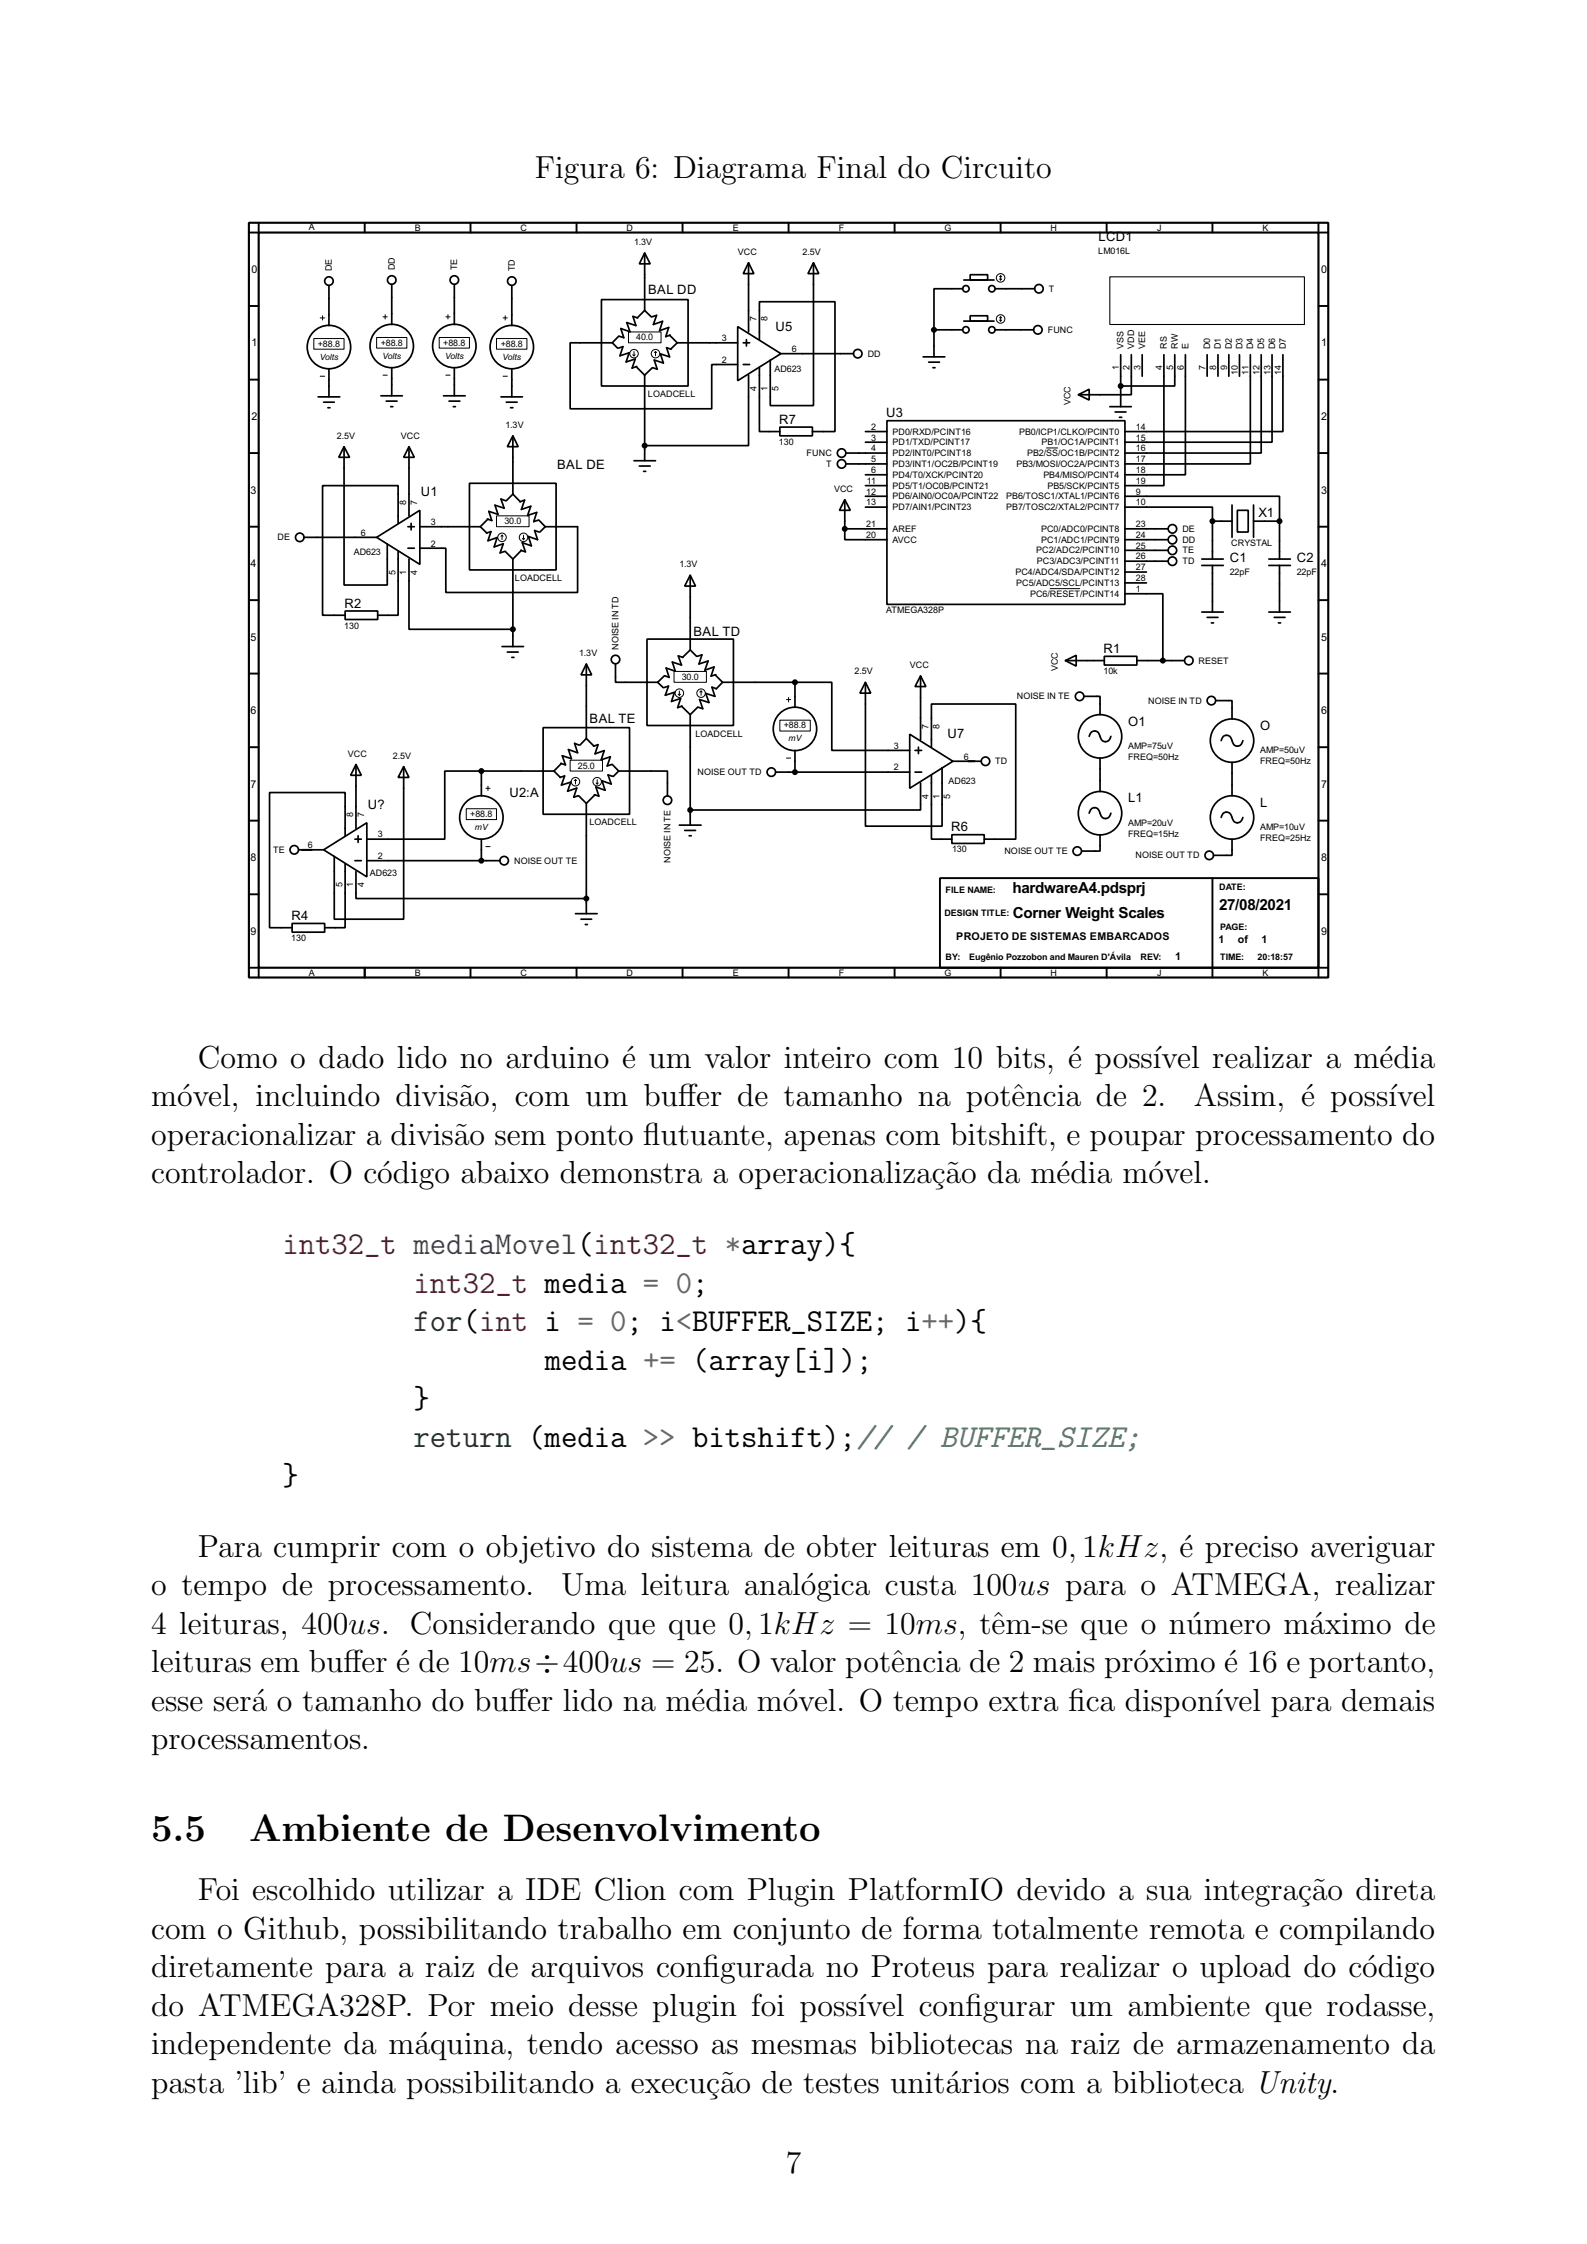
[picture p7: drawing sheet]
<svg xmlns="http://www.w3.org/2000/svg" width="210mm" height="297mm" viewBox="0 0 210 297" stroke-linecap="round" stroke-linejoin="round" font-family="sans-serif">
<defs><g id="words">
<g font-size="5.1">
<text x="20" y="243.7">5.5</text>
<text x="33" y="243.7">Ambiente de Desenvolvimento</text>
</g>
<g font-size="4.2">
<text x="70.8" y="23.6">Figura 6: Diagrama Final do Circuito</text>
<text x="26.2" y="141.3">Como o dado lido no arduino ´</text>
<text x="82.3" y="141.3">e um valor inteiro com 10 bits, ´</text>
<text x="141.3" y="141.3">e poss´ıvel realizar a m´</text>
<text x="182.6" y="141.3">edia</text>
<text x="20" y="146.4">m´</text>
<text x="23.4" y="146.4">ovel, incluindo divis˜</text>
<text x="60.7" y="146.4">ao, com um buf</text>
<text x="89.7" y="146.4">fer de tamanho na potˆ</text>
<text x="133.9" y="146.4">encia de 2.</text>
<text x="158" y="146.4">Assim, ´</text>
<text x="172.2" y="146.4">e poss´ıvel</text>
<text x="20" y="151.5">operacionalizar a divis˜</text>
<text x="60.1" y="151.5">ao sem ponto f</text>
<text x="85.1" y="151.5">lutuante, apenas com bitshift, e poupar processamento do</text>
<text x="20" y="156.6">controlador. O c´</text>
<text x="49.9" y="156.6">odigo abaixo demonstra a operacionaliza¸c˜</text>
<text x="125.1" y="156.6">ao da m´</text>
<text x="139.8" y="156.6">edia m´</text>
<text x="152" y="156.6">ovel.</text>
<text x="72.1" y="181.3">media += (array[i]);</text>
<text x="54.7" y="186.4">}</text>
<text x="37.4" y="196.6">}</text>
<text x="26.2" y="206">Para cumprir com o objetivo do sistema de obter leituras em 0,1kHz, ´</text>
<text x="156.1" y="206">e preciso averiguar</text>
<text x="20" y="211.1">o tempo de processamento.</text>
<text x="74.2" y="211.1">Uma leitura anal´</text>
<text x="106" y="211.1">ogica custa 100us para o ATMEGA, realizar</text>
<text x="20" y="221.3">leituras em buf</text>
<text x="20" y="216.2">4 leituras, 400us. Considerando que que 0,1kHz = 10ms, tˆ</text>
<text x="45.4" y="221.3">fer ´</text>
<text x="52.4" y="221.3">e de 10ms÷400us = 25. O valor potˆ</text>
<text x="117.9" y="221.3">encia de 2 mais pr´</text>
<text x="131.2" y="216.2">em-se que o n´</text>
<text x="150" y="221.3">oximo ´</text>
<text x="157" y="216.2">umero m´</text>
<text x="162" y="221.3">e 16 e portanto,</text>
<text x="173.3" y="216.2">aximo de</text>
<text x="20" y="226.4">esse ser´</text>
<text x="33.3" y="226.4">a o tamanho do buf</text>
<text x="67.3" y="226.4">fer lido na m´</text>
<text x="91.5" y="226.4">edia m´</text>
<text x="103.6" y="226.4">ovel. O tempo extra f</text>
<text x="141.4" y="226.4">ica dispon´ıvel para demais</text>
<text x="20" y="231.5">processamentos.</text>
<text x="26.2" y="251.5">Foi escolhido utilizar a IDE Clion com Plugin PlatformIO devido a sua integra¸c˜</text>
<text x="173.6" y="251.5">ao direta</text>
<text x="20" y="256.6">com o Github, possibilitando trabalho em conjunto de forma totalmente remota e compilando</text>
<text x="20" y="261.7">diretamente para a raiz de arquivos conf</text>
<text x="93" y="261.7">igurada no Proteus para realizar o upload do c´</text>
<text x="180.2" y="261.7">odigo</text>
<text x="20" y="266.8">do ATMEGA328P. Por meio desse plugin foi poss´ıvel conf</text>
<text x="127.8" y="266.8">igurar um ambiente que rodasse,</text>
<text x="20" y="271.9">independente da m´</text>
<text x="54.9" y="271.9">aquina, tendo acesso as mesmas bibliotecas na raiz de armazenamento da</text>
<text x="20" y="277">pasta ’lib’ e ainda possibilitando a execu¸c˜</text>
<text x="95.3" y="277">ao de testes unit´</text>
<text x="125.1" y="277">arios com a biblioteca Unity.</text>
<text x="104" y="287.5">7</text>
</g>
<g font-size="4.2" fill="#b00040">
<text x="37.4" y="166">int32_t mediaMovel(int32_t *array){</text>
<text x="54.7" y="171.1">int32_t media = 0;</text>
</g>
<g font-size="4.2" fill="#008000">
<text x="54.7" y="176.2">for(int i = 0; i&lt;BUFFER_SIZE; i++){</text>
<text x="54.7" y="191.5">return (media &gt;&gt; bitshift);// / BUFFER_SIZE;</text>
</g>
<g font-size="2.3">
<text x="134" y="118.2">hardwareA4.pdsprj</text>
<text x="134" y="121.5">Corner Weight Scales</text>
<text x="161.3" y="120.5">27/08/2021</text>
</g>
<g font-size="1.9">
<text x="145.3" y="31.9">LCD1</text>
<text x="85.8" y="38.9">BAL DD</text>
<text x="102.6" y="43.8">U5</text>
<text x="103.1" y="56.1">R7</text>
<text x="117.3" y="55.2">U3</text>
<text x="55.7" y="65.7">U1</text>
<text x="73.7" y="62.1">BAL DE</text>
<text x="166.5" y="68.4">X1</text>
<text x="162.7" y="74.4">C1</text>
<text x="171.6" y="74.4">C2</text>
<text x="45.6" y="80.4">R2</text>
<text x="91.8" y="84.1">BAL TD</text>
<text x="146" y="86.4">R1</text>
<text x="78" y="95.7">BAL TE</text>
<text x="125.4" y="97.7">U7</text>
<text x="149.3" y="96">O1</text>
<text x="166.7" y="96.6">O</text>
<text x="48.7" y="107">U?</text>
<text x="67.4" y="105.5">U2:A</text>
<text x="149.3" y="106.2">L1</text>
<text x="166.7" y="106.8">L</text>
<text x="125.9" y="110">R6</text>
<text x="38.6" y="121.8">R4</text>
</g>
<g font-size="1.6">
<text x="33.3" y="36.1">0</text>
<text x="174.8" y="36.1">0</text>
<text x="33.3" y="45.9">1</text>
<text x="174.8" y="45.9">1</text>
<text x="33.3" y="55.6">2</text>
<text x="174.8" y="55.6">2</text>
<text x="33.1" y="65.3">3</text>
<text x="174.8" y="65.3">3</text>
<text x="33.1" y="75">4</text>
<text x="174.8" y="75">4</text>
<text x="33.1" y="84.8">5</text>
<text x="174.8" y="84.8">5</text>
<text x="33.1" y="94.5">6</text>
<text x="174.8" y="94.5">6</text>
<text x="33.1" y="104.2">7</text>
<text x="174.8" y="104.2">7</text>
<text x="33.1" y="114">8</text>
<text x="174.8" y="114">8</text>
<text x="33.1" y="123.7">9</text>
<text x="126.5" y="124.4">PROJETO DE SISTEMAS EMBARCADOS</text>
<text x="161.2" y="124.8">1</text>
<text x="163.8" y="124.8">of</text>
<text x="166.9" y="124.8">1</text>
<text x="174.8" y="123.7">9</text>
<text x="155.5" y="127.1">1</text>
</g>
<g font-size="1.3">
<text x="40.9" y="30.4">A</text>
<text x="43.9" y="35.9" transform="rotate(-90 43.9 35.9)">DE</text>
<text x="52.2" y="35.8" transform="rotate(-90 52.2 35.8)">DD</text>
<text x="54.9" y="30.6">B</text>
<text x="60.5" y="35.8" transform="rotate(-90 60.5 35.8)">TE</text>
<text x="68.1" y="35.9" transform="rotate(-90 68.1 35.9)">TD</text>
<text x="68.9" y="30.6">C</text>
<text x="82.9" y="30.6">D</text>
<text x="83.9" y="32.5">1.3V</text>
<text x="97" y="30.6">E</text>
<text x="97.6" y="33.7">VCC</text>
<text x="106.2" y="33.7">2.5V</text>
<text x="111" y="30.6">F</text>
<text x="125" y="30.6">G</text>
<text x="139" y="30.6">H</text>
<text x="145.3" y="33.6">LM016L</text>
<text x="153.1" y="30.6">J</text>
<text x="167.1" y="30.6">K</text>
<text x="138.8" y="38.6">T</text>
<text x="42.1" y="45.9">+88.8</text>
<text x="42.3" y="47.6">Volts</text>
<text x="50.4" y="45.8">+88.8</text>
<text x="50.6" y="47.5">Volts</text>
<text x="58.7" y="45.8">+88.8</text>
<text x="58.9" y="47.5">Volts</text>
<text x="66.3" y="45.9">+88.8</text>
<text x="66.5" y="47.6">Volts</text>
<text x="84.2" y="45.1">40.0</text>
<text x="95.5" y="45.1">3</text>
<text x="100.1" y="42.5" transform="rotate(-90 100.1 42.5)">7</text>
<text x="101.6" y="42.5" transform="rotate(-90 101.6 42.5)">8</text>
<text x="104.8" y="46.6">6</text>
<text x="114.8" y="47.2">DD</text>
<text x="138.7" y="44">FUNC</text>
<text x="148.7" y="46.2" transform="rotate(-90 148.7 46.2)">VSS</text>
<text x="150.1" y="46.2" transform="rotate(-90 150.1 46.2)">VDD</text>
<text x="151.5" y="46.2" transform="rotate(-90 151.5 46.2)">VEE</text>
<text x="154.4" y="46.2" transform="rotate(-90 154.4 46.2)">RS</text>
<text x="155.8" y="46.2" transform="rotate(-90 155.8 46.2)">RW</text>
<text x="157.3" y="46.2" transform="rotate(-90 157.3 46.2)">E</text>
<text x="160.1" y="46.2" transform="rotate(-90 160.1 46.2)">D0</text>
<text x="161.6" y="46.2" transform="rotate(-90 161.6 46.2)">D1</text>
<text x="163" y="46.2" transform="rotate(-90 163 46.2)">D2</text>
<text x="164.4" y="46.2" transform="rotate(-90 164.4 46.2)">D3</text>
<text x="165.8" y="46.2" transform="rotate(-90 165.8 46.2)">D4</text>
<text x="167.3" y="46.2" transform="rotate(-90 167.3 46.2)">D5</text>
<text x="168.7" y="46.2" transform="rotate(-90 168.7 46.2)">D6</text>
<text x="170.2" y="46.2" transform="rotate(-90 170.2 46.2)">D7</text>
<text x="85.7" y="52.6">LOADCELL</text>
<text x="95.5" y="48">2</text>
<text x="100.1" y="51.7" transform="rotate(-90 100.1 51.7)">4</text>
<text x="101.6" y="51.7" transform="rotate(-90 101.6 51.7)">1</text>
<text x="102.5" y="49.3">AD623</text>
<text x="103" y="51.7" transform="rotate(-90 103 51.7)">5</text>
<text x="141.7" y="53.7" transform="rotate(-90 141.7 53.7)">VCC</text>
<text x="148.1" y="49" transform="rotate(-90 148.1 49)">1</text>
<text x="149.5" y="49" transform="rotate(-90 149.5 49)">2</text>
<text x="150.9" y="49" transform="rotate(-90 150.9 49)">3</text>
<text x="153.8" y="49" transform="rotate(-90 153.8 49)">4</text>
<text x="155.2" y="49" transform="rotate(-90 155.2 49)">5</text>
<text x="156.6" y="49" transform="rotate(-90 156.6 49)">6</text>
<text x="159.5" y="49" transform="rotate(-90 159.5 49)">7</text>
<text x="160.9" y="49" transform="rotate(-90 160.9 49)">8</text>
<text x="162.4" y="49" transform="rotate(-90 162.4 49)">9</text>
<text x="163.8" y="49.7" transform="rotate(-90 163.8 49.7)">10</text>
<text x="165.2" y="49.6" transform="rotate(-90 165.2 49.6)">11</text>
<text x="166.7" y="49.7" transform="rotate(-90 166.7 49.7)">12</text>
<text x="168.1" y="49.7" transform="rotate(-90 168.1 49.7)">13</text>
<text x="169.5" y="49.7" transform="rotate(-90 169.5 49.7)">14</text>
<text x="44.6" y="58.1">2.5V</text>
<text x="53" y="58.1">VCC</text>
<text x="66.9" y="56.6">1.3V</text>
<text x="103.1" y="58.9">130</text>
<text x="115.3" y="59.7">4</text>
<text x="115.3" y="58.3">3</text>
<text x="115.3" y="56.9">2</text>
<text x="118.1" y="58.9">PD1/TXD/PCINT17</text>
<text x="118.1" y="57.5">PD0/RXD/PCINT16</text>
<text x="134.8" y="57.5">PB0/ICP1/CLKO/PCINT0</text>
<text x="137.8" y="58.9">PB1/OC1A/PCINT1</text>
<text x="150.3" y="56.9">14</text>
<text x="150.3" y="58.3">15</text>
<text x="150.3" y="59.7">16</text>
<text x="106.7" y="60.4">FUNC</text>
<text x="109.3" y="61.8">T</text>
<text x="110.4" y="65.1">VCC</text>
<text x="114.6" y="65.5">12</text>
<text x="114.7" y="64">11</text>
<text x="115.3" y="62.6">6</text>
<text x="115.3" y="61.2">5</text>
<text x="118.1" y="64.7">PD5/T1/OC0B/PCINT21</text>
<text x="118.1" y="63.2">PD4/T0/XCK/PCINT20</text>
<text x="118.1" y="61.8">PD3/INT1/OC2B/PCINT19</text>
<text x="118.1" y="60.4">PD2/INT0/PCINT18</text>
<text x="134.5" y="61.8">PB3/MOSI/OC2A/PCINT3</text>
<text x="135.9" y="60.4">PB2/SS/OC1B/PCINT2</text>
<text x="138.1" y="63.2">PB4/MISO/PCINT4</text>
<text x="138.6" y="64.7">PB5/SCK/PCINT5</text>
<text x="150.3" y="61.2">17</text>
<text x="150.3" y="62.6">18</text>
<text x="150.3" y="64">19</text>
<text x="150.3" y="65.5">9</text>
<text x="36.7" y="71.5">DE</text>
<text x="47.8" y="70.9">6</text>
<text x="53.8" y="66.8" transform="rotate(-90 53.8 66.8)">8</text>
<text x="55.2" y="66.8" transform="rotate(-90 55.2 66.8)">7</text>
<text x="57" y="69.5">3</text>
<text x="66.7" y="69.4">30.0</text>
<text x="114.6" y="71.2">20</text>
<text x="114.6" y="69.8">21</text>
<text x="114.6" y="66.9">13</text>
<text x="118.1" y="66.1">PD6/AIN0/OC0A/PCINT22</text>
<text x="118.1" y="71.8">AVCC</text>
<text x="118.1" y="70.4">AREF</text>
<text x="118.1" y="67.5">PD7/AIN1/PCINT23</text>
<text x="133.2" y="67.5">PB7/TOSC2/XTAL2/PCINT7</text>
<text x="133.2" y="66.1">PB6/TOSC1/XTAL1/PCINT6</text>
<text x="137.8" y="71.8">PC1/ADC1/PCINT9</text>
<text x="137.8" y="70.4">PC0/ADC0/PCINT8</text>
<text x="150.3" y="66.9">10</text>
<text x="150.3" y="71.2">24</text>
<text x="150.3" y="69.8">23</text>
<text x="156.5" y="70.4">DE</text>
<text x="156.5" y="71.8">DD</text>
<text x="46.8" y="73.5">AD623</text>
<text x="52.3" y="76.1" transform="rotate(-90 52.3 76.1)">5</text>
<text x="53.8" y="76.1" transform="rotate(-90 53.8 76.1)">1</text>
<text x="55.2" y="76.1" transform="rotate(-90 55.2 76.1)">4</text>
<text x="57" y="72.3">2</text>
<text x="68.1" y="76.9">LOADCELL</text>
<text x="89.9" y="75.1">1.3V</text>
<text x="134.4" y="76.1">PC4/ADC4/SDA/PCINT12</text>
<text x="134.5" y="77.5">PC5/ADC5/SCL/PCINT13</text>
<text x="137.1" y="73.2">PC2/ADC2/PCINT10</text>
<text x="137.2" y="74.7">PC3/ADC3/PCINT11</text>
<text x="150.3" y="76.9">28</text>
<text x="150.3" y="75.5">27</text>
<text x="150.3" y="74">26</text>
<text x="150.3" y="72.6">25</text>
<text x="156.5" y="73.2">TE</text>
<text x="156.5" y="74.7">TD</text>
<text x="162.7" y="76.1">22pF</text>
<text x="162.9" y="72.3">CRYSTAL</text>
<text x="171.6" y="76.1">22pF</text>
<text x="45.6" y="83.2">130</text>
<text x="117.3" y="81.2">ATMEGA328P</text>
<text x="136.3" y="79">PC6/RESET/PCINT14</text>
<text x="150.3" y="78.4">1</text>
<text x="76.6" y="86.8">1.3V</text>
<text x="81.8" y="86" transform="rotate(-90 81.8 86)">NOISE IN TD</text>
<text x="90.2" y="90">30.0</text>
<text x="113.1" y="89.3">2.5V</text>
<text x="120.4" y="88.4">VCC</text>
<text x="140" y="88.8" transform="rotate(-90 140 88.8)">VCC</text>
<text x="146" y="89.2">10k</text>
<text x="158.6" y="87.8">RESET</text>
<text x="134.6" y="92.6">NOISE IN TE</text>
<text x="151.9" y="93.1">NOISE IN TD</text>
<text x="46" y="100.1">VCC</text>
<text x="52" y="100.4">2.5V</text>
<text x="76.5" y="101.7">25.0</text>
<text x="92" y="97.5">LOADCELL</text>
<text x="103.7" y="96.4">+88.8</text>
<text x="104.3" y="98.1">mV</text>
<text x="118.3" y="99.1">3</text>
<text x="118.3" y="102">2</text>
<text x="122.9" y="96.5" transform="rotate(-90 122.9 96.5)">7</text>
<text x="124.3" y="96.5" transform="rotate(-90 124.3 96.5)">8</text>
<text x="127.5" y="100.5">6</text>
<text x="131.7" y="101.2">TD</text>
<text x="149.3" y="99.1">AMP=75uV</text>
<text x="149.3" y="100.6">FREQ=50Hz</text>
<text x="166.7" y="99.7">AMP=50uV</text>
<text x="166.7" y="101.2">FREQ=50Hz</text>
<text x="92.3" y="102.6">NOISE OUT TD</text>
<text x="122.9" y="105.7" transform="rotate(-90 122.9 105.7)">4</text>
<text x="124.3" y="105.7" transform="rotate(-90 124.3 105.7)">1</text>
<text x="125.5" y="103.8">AD623</text>
<text x="125.7" y="105.7" transform="rotate(-90 125.7 105.7)">5</text>
<text x="36.1" y="112.9">TE</text>
<text x="40.7" y="112.2">6</text>
<text x="46.7" y="108.2" transform="rotate(-90 46.7 108.2)">8</text>
<text x="48.2" y="108.2" transform="rotate(-90 48.2 108.2)">7</text>
<text x="50" y="110.8">3</text>
<text x="50" y="113.7">2</text>
<text x="62.2" y="108.2">+88.8</text>
<text x="62.9" y="109.9">mV</text>
<text x="78" y="109.2">LOADCELL</text>
<text x="126" y="112.8">130</text>
<text x="132.9" y="113">NOISE OUT TE</text>
<text x="149.3" y="109.3">AMP=20uV</text>
<text x="149.3" y="110.7">FREQ=15Hz</text>
<text x="150.3" y="113.6">NOISE OUT TD</text>
<text x="166.7" y="109.9">AMP=10uV</text>
<text x="166.7" y="111.3">FREQ=25Hz</text>
<text x="45.3" y="117.4" transform="rotate(-90 45.3 117.4)">5</text>
<text x="46.7" y="117.4" transform="rotate(-90 46.7 117.4)">1</text>
<text x="48.2" y="117.4" transform="rotate(-90 48.2 117.4)">4</text>
<text x="49" y="116">AD623</text>
<text x="68" y="114.3">NOISE OUT TE</text>
<text x="88.7" y="114.2" transform="rotate(-90 88.7 114.2)">NOISE IN TE</text>
<text x="125.1" y="118.1">FILE NAME:</text>
<text x="161.3" y="117.9">DATE:</text>
<text x="38.5" y="124.6">130</text>
<text x="125" y="121.2">DESIGN TITLE:</text>
<text x="161.5" y="123.2">PAGE:</text>
<text x="40.9" y="129.2">A</text>
<text x="54.9" y="129.2">B</text>
<text x="68.9" y="129.2">C</text>
<text x="82.9" y="129.2">D</text>
<text x="97" y="129.2">E</text>
<text x="111" y="129.2">F</text>
<text x="125" y="129.2">G</text>
<text x="125.1" y="127">BY:</text>
<text x="128.3" y="127">Eugênio Pozzobon and Mauren D'Ávila</text>
<text x="139" y="129.2">H</text>
<text x="150.9" y="127">REV:</text>
<text x="153.1" y="129.2">J</text>
<text x="161.4" y="127">TIME:</text>
<text x="166.4" y="127">20:18:57</text>
<text x="167.1" y="129.2">K</text>
</g>
</g></defs>
<path d="M32.9 29.5h142.9v99.9h-142.9zM34.2 30.8h140.3v97.3h-140.3z" fill="none" stroke="#000" stroke-width=".28"/>
<g fill="none" stroke="#000" stroke-width=".25">
<path d="M34.2 29.5v1.3h-1.3M48.3 29.5v1.3M62.3 29.5v1.3M76.3 29.5v1.3M90.3 29.5v1.3M104.3 29.5v1.3M118.4 29.5v1.3M132.4 29.5v1.3M146.4 29.5v1.3M160.4 29.5v1.3M174.5 29.5v1.3h1.3M32.9 40.5h1.3"/>
<path d="M32.9 50.2h1.3M32.9 60h1.3M174.5 40.5h1.3M174.5 50.2h1.3M174.5 60h1.3M32.9 69.7h1.3M32.9 79.4h1.3M174.5 69.7h1.3M174.5 79.4h1.3M32.9 89.1h1.3M32.9 98.9h1.3M174.5 89.1h1.3"/>
<path d="M174.5 98.9h1.3M32.9 108.6h1.3M32.9 118.4h1.3M124.4 116.2h50.1v11.9h-50.1zM160.4 116.2v13.2M174.5 108.6h1.3M174.5 118.4h1.3M32.9 128.1h1.3v1.3M48.3 128.1v1.3M62.3 128.1v1.3M76.3 128.1v1.3M90.3 128.1v1.3"/>
<path d="M104.3 128.1v1.3M118.4 128.1v1.3M132.4 128.1v1.3M146.4 128.1v1.3M175.8 128.1h-1.3v1.3"/>
</g>
<g fill="none" stroke="#000" stroke-width=".23">
<path d="M43.5 37.8v5.3M51.8 37.7v5.2M60.1 37.7v5.2M67.7 37.8v5.3M79.6 39.7h11.5v11.4h-11.5zM85.3 33.5l.7 1.4h-1.4zM85.3 33.5v7.6M99.1 34.8l.7 1.4h-1.5zM99.1 34.8v9.1M107.6 34.8l.7 1.4h-1.4zM107.6 34.8v18.9h-5.7v-6M127.4 38.2h-3.8v5.5"/>
<path d="M127.5 37.1h4M128.4 36.4h2.3v.7h-2.3zM131.7 38.2h5.2M42.1 52.5h2.9M42.8 53.2h1.4M43.4 54h.3M43.5 48.8v3.7M45.5 59.1l.8 1.4h-1.5zM45.5 59.1v18.3h5.7v-5.4M50.4 52.4h2.8M51.1 53.1h1.4M51.7 53.8h.3"/>
<path d="M51.8 48.7v3.7M54.1 59.1l.7 1.4h-1.4zM54.1 59.1v9.2M58.7 52.4h2.9M59.4 53.1h1.5M60 53.8h.3M60.1 48.7v3.7M66.3 52.5h2.8M67 53.2h1.4M67.6 54h.3M67.7 48.8v3.7M67.9 57.7l.7 1.4h-1.5z"/>
<path d="M67.9 57.7v7.7M81 45.4h-5.6v8.7h18.8v-5.9h3.4M81 45.4l.7 .7M81.8 46.1l.6-.2-.4 1.2 1.2-.4-.3 1.2 1.2-.4-.5 1.2 .7-.2M81.9 44.5l-.9 .9M84.2 48.5l1.1 1.2M84.4 42.1l-.6-.2 .3 1.2-1.2-.4 .5 1.2-1.3-.4 .4 1.2-.6-.2M85.3 49.7v11.3M85.3 41.1l-1 1M85.3 41.1l.9 .8M86.3 41.9l.6-.2-.4 1.2 1.2-.4-.4 1.3 1.2-.5-.4 1.3 .6-.2M86.3 48.7l-1 1"/>
<path d="M88.6 44.4l1 1M88.8 46.2l-.6-.2 .4 1.2-1.2-.4 .4 1.2-1.2-.3 .4 1.2-.6-.2M89.6 45.4h8M89.6 45.4l-.9 .8M97.6 43.2l5.7 3.6-5.7 3.6zM98.3 45.4h.9M98.3 48.2h.9M98.8 44.9v.9M99.1 49.7v9.3h-13.8M100.5 48.7v8.4h2.7M100.5 44.9v-5h10v17.2h-3M103.2 56.5h4.3v1.2h-4.3z"/>
<path d="M103.3 46.8h9.6M111.9 60h5.5M114.5 57.1h2.9M114.5 58.5h2.9M117.4 55.7h31.5v24.3h-31.5zM122.2 47.2h2.8M122.9 47.9h1.4M123.4 48.7h.3M123.6 43.7v3.5M123.6 43.7h3.8M127.5 42.5h4M128.4 41.8h2.3v.7h-2.3z"/>
<path d="M131.7 43.7h5.1M142.7 52.2l1.4-.7v1.4zM146.9 53.8h2.8M147.6 54.5h1.4M148.1 55.2h.3M148.3 46.9v6.9M149.7 46.9v5.3h-7M151.1 46.9v2.9M154 46.9v17.4h-5.1M155.5 46.9v4.2h-7.2M156.9 46.9v15.9h-8M159.7 46.9v2.9"/>
<path d="M161.2 46.9v2.9M162.6 46.9v2.9M164 46.9v2.9M165.5 46.9v14.5h-16.6M166.9 46.9v13.1h-18M168.3 46.9v11.6h-19.4M169.8 46.9v10.2h-20.9M40.2 71.1h9.6M49.8 71.1l5.8-3.6v7.2zM52.7 73v8.4h-2.7M52.7 69.3v-5h-10v17.1h3M54 69.7h.8"/>
<path d="M54 72.6h.8M54.1 74v9.3h13.8M54.4 69.3v.8M55.6 69.7h8M62.1 64h11.5v11.4h-11.5zM63.6 69.7l.8 .9M64.4 70.6l.6-.2-.4 1.2 1.2-.5-.4 1.3 1.2-.4-.4 1.2 .6-.2M64.6 68.7l-1 1M66.9 73l1 1M66.9 66.3l-.6-.3 .4 1.3-1.2-.4 .4 1.2-1.2-.4 .4 1.2-.6-.2M67.9 74v11.6M67.9 65.4l1 1"/>
<path d="M67.9 65.4l-.9 .9M68.8 66.4l.6-.2-.4 1.2 1.2-.4-.4 1.2 1.2-.4-.4 1.2 .6-.2M69 72.8l-1.1 1.2M71.3 68.8l.8 .9M71.3 70.4l-.6-.2 .4 1.2-1.2-.4 .4 1.2-1.2-.4 .4 1.2-.6-.2M72.1 69.7h4.3v8.7h-17.4v-5.8h-3.4M72.1 69.7l-.7 .7M83.9 61h2.8M84.6 61.7h1.4M85.2 62.4h.2M91.3 76.1l.7 1.5h-1.4zM91.3 76.1v9.9"/>
<path d="M111.8 66.1l.7 1.4h-1.4zM111.8 70v1.4h5.6M111.8 70h5.6M111.8 66.1v3.9M111.9 61.4h5.5M114.5 65.7h2.9M114.5 64.3h2.9M114.5 62.8h2.9M114.5 67.1h2.9M148.9 67.1h11.5v1.9M148.9 65.7h20.4v3.3M148.9 78.6h5v8.8"/>
<path d="M148.9 70h5.7M148.9 71.4h5.7M148.9 72.8h5.7M148.9 74.3h5.7M148.9 77.1h2.8M148.9 75.7h2.8M159 74.8h2.9M159 74h2.9M160.4 69v5M160.4 74.8v6.2M160.4 69h2.6M163 66.8v4.3"/>
<path d="M163.7 67.5h1.5v2.9h-1.5zM165.9 69h3.4M165.9 66.8v4.3M167.9 74.8h2.8M167.9 74h2.8M169.3 69v5M169.3 74.8v6.2M45.7 80.9h4.3v1.1h-4.3zM66.4 85.6h2.9M67.1 86.3h1.5M67.7 87h.3M71.9 96.3h11.4v11.5h-11.4z"/>
<path d="M76.6 98.6l-.6-.2 .4 1.2-1.2-.4 .4 1.2-1.2-.4 .4 1.2-.6-.2M77.6 87.9l.7 1.4h-1.4zM77.6 87.9v9.8M77.6 97.7l1 1.1M77.6 97.7l-.9 .9M78.5 98.8l.6-.2-.4 1.2 1.3-.5-.4 1.3 1.2-.4-.5 1.2 .7-.2M81.4 87.9v2.4h5.6M85.6 84.6h11.5v11.4h-11.5zM87 90.3l.8 .7M87.8 91l.7-.2-.5 1.2 1.2-.4-.3 1.2 1.2-.4-.4 1.3 .6-.2M87.9 89.5l-.9 .8M90.2 93.5l1.1 1.1"/>
<path d="M90.4 87l-.6-.2 .4 1.2-1.2-.4 .4 1.2-1.3-.4 .4 1.3-.5-.3M91.3 94.6v14.6M91.3 86l-1 1M91.3 86l.9 .9M92.3 86.9l.6-.2-.4 1.2 1.2-.4-.4 1.2 1.2-.4-.4 1.2 .6-.2M92.3 93.6l-1 1M94.6 89.3l1 1M94.8 91.1l-.6-.1 .4 1.2-1.2-.4 .4 1.2-1.2-.4 .4 1.2-.6-.2M95.6 90.3h9.6M95.6 90.3l-.8 .9M105.2 90.3h4.9v9h10.3M105.2 90.3v3.3"/>
<path d="M105.2 99.3v2.9M114.5 90.3l.7 1.4h-1.4zM114.5 90.3v19h10.2v-7.7M120.4 97.2l5.7 3.6-5.7 3.5zM121.1 99.3h.9M121.5 98.9v.8M121.8 89.5l.7 1.4h-1.4zM121.8 89.5v8.4M123.3 98.9v-5.7h11.1v17.9h-4.2M141 87.4l1.4-.7v1.5zM141 87.4h5.1M143.4 92.2h2.2v2.4"/>
<path d="M144.1 97.5a.72 .72 0 0 1 .7-.7 .72 .72 0 0 1 .8 .7 .72 .72 0 0 0 .7 .7 .72 .72 0 0 0 .7-.7M146.1 86.9h4.3v1.1h-4.3zM150.4 87.4h6.3M159 81h2.9M159.7 81.7h1.5M160.3 82.4h.3M160.9 92.7h2.1v2.5M161.6 98a.72 .72 0 0 1 .7-.7 .72 .72 0 0 1 .7 .7 .72 .72 0 0 0 .7 .8 .72 .72 0 0 0 .8-.8M167.9 81h2.8M168.6 81.7h1.4M169.2 82.4h.3M39.5 112.5h3.3"/>
<path d="M42.8 112.5l5.7-3.6v7.2zM45.7 114.4v8.4h-2.7M45.7 110.6v-5.7h-10v17.9h3M47 113.9h.8M47 111.1h.8M47.1 101.2l.7 1.4h-1.4zM47.1 115.3v3.6h30.5M47.1 101.2v8.4M47.4 110.6v.9M48.5 113.9h17.6M53.4 101.5l.7 1.4h-1.4zM53.4 101.5v20.2h-9.2v-8.4"/>
<path d="M63.7 102.1h-4.8v9h-10.4M63.7 102.1h9.6M63.7 102.1v3.2M63.7 111.1v2.8M73.3 102.1l.8 .8M74.1 102.9l.6-.2-.4 1.2 1.2-.4-.4 1.2 1.2-.4-.4 1.2 .6-.2M74.3 101l-1 1.1M76.6 105.3l1 1M77.6 106.3v14.6M78.7 105.2l-1.1 1.1M81 101.2l.9 .9M81.1 102.8l-.6-.2 .4 1.2-1.2-.5 .4 1.3-1.2-.4 .3 1.2-.5-.2"/>
<path d="M81.9 102.1h6.4v3.2M81.9 102.1l-.7 .7M89.9 109.2h2.9M90.6 109.9h1.4M91.2 110.6h.3M102.6 102.2h17.8M121.1 102.2h.9M121.8 103.6v3.6h-30.5M123.3 102.6v8.5h2.7M126 110.5h4.2v1.1h-4.2zM126.1 100.8h3.7M144.1 107.6a.72 .72 0 0 1 .7-.7 .72 .72 0 0 1 .8 .7 .72 .72 0 0 0 .7 .7 .72 .72 0 0 0 .7-.7"/>
<path d="M145.6 110.5v2.1h-2.5M145.6 100.3v4.5M161.6 108.2a.72 .72 0 0 1 .7-.7 .72 .72 0 0 1 .7 .7 .72 .72 0 0 0 .7 .7 .72 .72 0 0 0 .8-.7M163 111.1v2.1h-2.4M163 100.9v4.4M38.7 122.2h4.3v1.2h-4.3zM76.1 120.9h2.9M76.9 121.7h1.4M77.4 122.4h.3"/>
<circle cx="43.5" cy="37.2" r=".56"/>
<circle cx="51.8" cy="37.1" r=".56"/>
<circle cx="60.1" cy="37.1" r=".56"/>
<circle cx="67.7" cy="37.2" r=".56"/>
<circle cx="127.8" cy="38.2" r=".42"/>
<circle cx="131.3" cy="38.2" r=".42"/>
<circle cx="137.5" cy="38.2" r=".56"/>
<circle cx="43.5" cy="45.9" r="2.87"/>
<circle cx="51.8" cy="45.8" r="2.87"/>
<circle cx="60.1" cy="45.8" r="2.87"/>
<circle cx="67.7" cy="45.9" r="2.87"/>
<circle cx="111.4" cy="60" r=".56"/>
<circle cx="113.5" cy="46.8" r=".56"/>
<circle cx="127.8" cy="43.7" r=".42"/>
<circle cx="131.3" cy="43.7" r=".42"/>
<circle cx="137.3" cy="43.7" r=".56"/>
<circle cx="39.7" cy="71.1" r=".56"/>
<circle cx="111.4" cy="61.4" r=".56"/>
<circle cx="155.1" cy="71.4" r=".56"/>
<circle cx="155.1" cy="70" r=".56"/>
<circle cx="155.1" cy="74.3" r=".56"/>
<circle cx="155.1" cy="72.8" r=".56"/>
<circle cx="81.4" cy="87.3" r=".56"/>
<circle cx="105.2" cy="96.5" r="2.87"/>
<circle cx="142.9" cy="92.2" r=".56"/>
<circle cx="145.6" cy="97.5" r="2.87"/>
<circle cx="157.3" cy="87.4" r=".56"/>
<circle cx="160.3" cy="92.7" r=".56"/>
<circle cx="163" cy="98" r="2.87"/>
<circle cx="38.9" cy="112.5" r=".56"/>
<circle cx="63.7" cy="108.2" r="2.87"/>
<circle cx="66.7" cy="113.9" r=".56"/>
<circle cx="88.3" cy="105.9" r=".56"/>
<circle cx="102.1" cy="102.2" r=".56"/>
<circle cx="130.4" cy="100.8" r=".56"/>
<circle cx="142.5" cy="112.6" r=".56"/>
<circle cx="145.6" cy="107.6" r="2.87"/>
<circle cx="160" cy="113.2" r=".56"/>
<circle cx="163" cy="108.2" r="2.87"/>
</g>
<g fill="#000" stroke="#000" stroke-width=".23">
<circle cx="85.3" cy="59" r=".28"/>
<circle cx="123.6" cy="43.7" r=".28"/>
<circle cx="148.3" cy="51.1" r=".28"/>
<circle cx="111.8" cy="70" r=".28"/>
<circle cx="160.4" cy="69" r=".28"/>
<circle cx="169.3" cy="69" r=".28"/>
<circle cx="67.9" cy="83.3" r=".28"/>
<circle cx="105.2" cy="90.3" r=".28"/>
<circle cx="153.9" cy="87.4" r=".28"/>
<circle cx="63.7" cy="113.9" r=".28"/>
<circle cx="63.7" cy="102.1" r=".28"/>
<circle cx="77.6" cy="118.9" r=".28"/>
<circle cx="91.3" cy="107.2" r=".28"/>
<circle cx="105.2" cy="102.2" r=".28"/>
</g>
<g fill="none" stroke="#000" stroke-width=".13">
<path d="M132.3 36.9l.1 .2M132.4 36.5v.6M132.4 36.5l-.1 .1M132.4 36.5l.1 .1M132.5 36.9l-.1 .2M41.5 44.8h4v1.4h-4zM42.4 42.1h.6M42.4 49.8h.6M42.7 41.8v.6M49.8 44.7h4v1.4h-4zM50.7 41.9h.5M50.7 49.7h.5"/>
<path d="M51 41.7v.5M58.1 44.7h4v1.4h-4zM59 41.9h.6M59 49.7h.6M59.3 41.7v.5M65.7 44.8h4v1.4h-4zM66.6 42.1h.5M66.6 49.8h.5M66.9 41.8v.6M83.2 43.9h4.3v1.5h-4.3zM83.7 46.9l.2 .2M83.9 46.5v.6"/>
<path d="M84 46.9l-.1 .2M86.7 46.5l-.1 .2M86.7 46.5l.2 .2M86.7 46.5v.6M132.3 42.4l.1 .1M132.4 41.9v.6M132.4 41.9l-.1 .2M132.4 41.9l.1 .2M132.5 42.4l-.1 .1M138.4 59.3h1.6M65.7 68.3h4.3v1.4h-4.3zM66.4 70.8l.2 .2"/>
<path d="M66.4 70.8l-.1 .2M66.4 70.8v.6M69.1 71.3l.2 .1M69.3 70.8v.6M69.4 71.3l-.1 .1M138.9 77.9h4M89.2 88.9h4.3v1.4h-4.3zM89.8 91.9l.1 .1M89.9 91.5v.5M90 91.9l-.1 .1M92.8 91.5l-.2 .1M92.8 91.5l.1 .1"/>
<path d="M92.8 91.5v.5M103.2 95.3h4v1.5h-4zM104.1 92.6h.5M104.3 92.3v.6M61.7 107h4v1.5h-4zM64.3 104.3h.6M64.3 112.1h.6M64.6 104.1v.5M75.4 100.6h4.3v1.5h-4.3zM76.1 103.2l.2 .1M76.1 103.2l-.1 .1M76.1 103.2v.6"/>
<path d="M78.9 103.6l.1 .2M79 103.2v.6M79.2 103.6l-.2 .2M104.1 100.3h.5"/>
<circle cx="132.4" cy="36.8" r=".56"/>
<circle cx="83.9" cy="46.8" r=".56"/>
<circle cx="86.7" cy="46.8" r=".56"/>
<circle cx="132.4" cy="42.2" r=".56"/>
<circle cx="66.4" cy="71.1" r=".56"/>
<circle cx="69.3" cy="71.1" r=".56"/>
<circle cx="89.9" cy="91.7" r=".56"/>
<circle cx="92.8" cy="91.7" r=".56"/>
<circle cx="76.1" cy="103.5" r=".56"/>
<circle cx="79" cy="103.5" r=".56"/>
</g>
<path d="M146.9 36.6h25.7v6.3h-25.7z" fill="none" stroke="#000" stroke-width=".14"/>
<use href="#words"/>
</svg>
